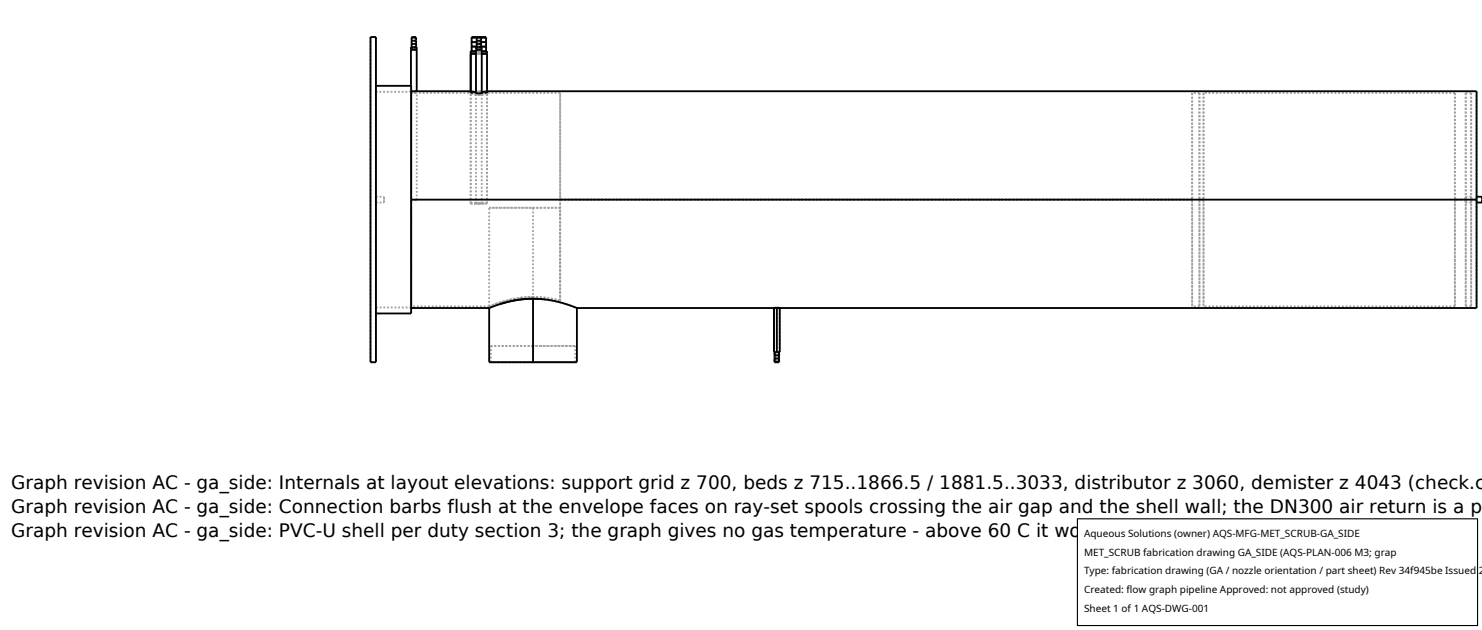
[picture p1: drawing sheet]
<svg xmlns="http://www.w3.org/2000/svg" width="212mm" height="90mm" viewBox="0 0 212 90" stroke-linecap="round" stroke-linejoin="round" font-family="sans-serif">
<defs><g id="words">
<g font-size="2.6">
<text x="1.6" y="69.8">Graph revision AC - ga_side: Internals at layout elevations: support grid z 700, beds z 715..1866.5 / 1881.5..3033, distributor z 3060, demister z 4043 (check.c</text>
<text x="1.6" y="73.3">Graph revision AC - ga_side: Connection barbs flush at the envelope faces on ray-set spools crossing the air gap and the shell wall; the DN300 air return is a p</text>
<text x="1.6" y="76.7">Graph revision AC - ga_side: PVC-U shell per duty section 3; the graph gives no gas temperature - above 60 C it would be CPVC (hold, W12)</text>
</g>
<g font-size="1.4">
<text x="154.8" y="76.6">Aqueous Solutions (owner) AQS-MFG-MET_SCRUB-GA_SIDE</text>
<text x="154.8" y="79.3">MET_SCRUB fabrication drawing GA_SIDE (AQS-PLAN-006 M3; grap</text>
<text x="154.8" y="82">Type: fabrication drawing (GA / nozzle orientation / part sheet) Rev 34f945be Issued 2</text>
<text x="154.8" y="84.7">Created: flow graph pipeline Approved: not approved (study)</text>
<text x="154.8" y="87.4">Sheet 1 of 1 AQS-DWG-001</text>
</g>
</g></defs>
<g fill="none" stroke="#a0a0a0" stroke-width=".26" stroke-dasharray=".3 .3" stroke-linecap="butt">
<path d="M52.9 5.3h.8M52.9 5.3v46.4M53.7 5.3v46.4M53.7 12.3v32.5M53.7 13.1v30.8M58.7 13.1h-5M58.7 13v-.7M58.7 13v15.5M58.7 13.3h.4M58.7 13.3v15.2M58.7 13.1v15.4M58.7 13.3v-.2"/>
<path d="M58.8 6.7h.3M58.8 6.3h.3M58.8 5.8h.3M58.8 5.4h.3M59.1 6.7h.3M59.1 6.3h.3M59.1 5.8h.3M59.1 5.4h.3M59.1 13.3h.4M59.1 13h-.4M59.2 13h-.1M59.4 6.7h-.6"/>
<path d="M59.4 6.3h-.6M59.4 5.8h-.6M59.4 5.4h-.6M59.4 5.3h-.6M59.5 13h-.2M59.5 7.1h-.8M59.5 7h-.8M59.5 6.7h-.8M59.5 13.3h-.8M67.2 13.1l1.2-.1M67.2 7.7h1.2M67.2 7.6h1.2"/>
<path d="M67.2 7.3h1.2M67.2 13.4l1.2-.1M67.2 13.3l1.2 .1M67.2 13.1v-.1M67.2 7.6v.1M67.2 7.3v.3M67.3 6.7h1.1M67.3 6h1.1M67.3 5.4h1.1M67.4 7.3h1M67.4 6.7h1M67.4 6h1"/>
<path d="M67.4 5.4h1M67.4 5.3h1M67.4 7.3l-.1-.6M67.4 6.7l-.1-.7M67.4 6l-.1-.6M67.4 5.3v.1M67.5 13h-.3M67.5 13.3h-.3M67.5 13.3h-8M68 13.1h.4M68 7.7h.4M68 7.6h.4"/>
<path d="M68 7.3h.4M68 13.5l.4 .1M68.1 5.4h.3M68.1 6h.3M68.1 6.7h.3M68.1 6.3h.3M68.1 5.8h.3M68.1 5.3h.3M68.4 13l1.2 .1M68.4 13.1h.4M68.4 7.7h1.2M68.4 7.7h.4"/>
<path d="M68.4 7.6h1.2M68.4 7.6h.4M68.4 7.3h1.2M68.4 7.3h.4M68.4 7.3h1M68.4 6.7h.3M68.4 6.7h1M68.4 6.3h.3M68.4 6h1M68.4 6h.3M68.4 5.8h.3M68.4 5.4h1"/>
<path d="M68.4 5.4h.3M68.4 5.3h1M68.4 5.3h.3M68.4 13.3l1.2 .1M68.4 13.4l1.2-.1M68.4 13.6l.4-.1M68.7 6.7h-.6M68.7 6.3h-.6M68.7 5.8h-.6M68.7 5.4h-.6M68.7 5.3h-.6M68.8 13.3h-.8"/>
<path d="M68.8 7.1h-.8M68.8 7h-.8M68.8 6.7h-.8M68.8 13.5h-.8M69.3 13.3h-.8h-1M69.3 13h-1.8M69.3 13.3h-1.8M69.4 7.3h-2M69.4 6.7h-2M69.4 6h-2M69.4 5.4h-2M69.4 5.3h-2"/>
<path d="M69.4 7.3v-.6M69.4 6.7v-.7M69.4 6v-.6M69.4 5.3v.1M69.4 6.7h-2.1M69.4 6h-2.1M69.4 5.4h-2.1M69.6 13h-.3M69.6 7.7h-2.4M69.6 7.6h-2.4M69.6 7.3h-2.4M69.6 13.4l-1.1 .2-.8-.1-.5-.1"/>
<path d="M69.6 13.3h-.3M69.6 13.1v-5.4M69.6 7.6v.1M69.6 7.3v.3M80 13.3v15.2M80 13.3h-10.7M170.3 13.3v15.2M171.3 13.3v15.2M171.3 13.3h-1M171.9 13.3v15.2M207.8 13.3v15.2M207.8 13.3h-35.9"/>
<path d="M209.3 13.3v15.2M210.1 13.3v15.2M210.1 13.3h-.8M53.7 28.5v-16.2M53.7 28.5v-15.4M53.7 28.5v.4M53.7 28.9v-.8M53.7 28.1v.4M53.7 28.9h1.2M53.7 28.1h1.2M54.9 28.5v-.4M54.9 28.1v.8"/>
<path d="M54.9 28.9v-.4M58.7 28.6h.4M58.7 28.6v-15.5M58.7 28.5v15.5M58.7 28.5v15.3M58.7 28.5v15.4M59.1 28.6h.4M59.5 28.6h-.8M59.5 28.6v-15.3M67.2 29h1.2M67.2 29v-15.6M67.2 29v-15.7"/>
<path d="M68 29h.4M68 29v-15.5M68.4 29h1.2M68.4 29h.4M68.8 29h-.8M68.8 29v-15.5M69.6 29h-2.4M69.6 29v-15.6M69.6 29v-15.7M69.9 29.7h6.2M76.1 29.7v12.7M76.1 29.7h3.9"/>
<path d="M80 28.5v14.4M80 29.7h-10.1M170.3 28.5v15.3M170.3 28.5h-90.3M171.3 28.5v15.3M171.9 28.5v15.3M171.9 28.5h-.6M207.8 28.5v15.3M209.3 28.5v15.3M209.3 28.5v.4M209.3 28.9v-.8M209.3 28.1v.4"/>
<path d="M209.3 28.5h-1.5M210.1 28.5v15.3M210.1 28.5v-.4M210.1 28.1v.8M210.1 28.9v-.4M210.1 28.1h-.8M210.1 28.9h-.8M210.9 28.5v-.4M210.9 28.1v.8M210.9 28.9v-.4M210.9 28.5h-.8M211.7 28.9v-.8"/>
<path d="M52.9 51.7h.8M53.7 44.8v-16.3M53.7 43.9v-15.4M58.7 44.8v-32.5M58.7 44v-31M58.7 43.8v-30.5M58.7 43.9v-30.8M58.7 43.9h-5M69.9 44l1.6-.6M69.9 51.7h12.5M69.9 43.8l2.6-.9 2.6-.5 2.3 .1 2.6 .4M69.9 43.8h-11.2"/>
<path d="M69.9 43.8v-14.1M70.1 51.7h12.1M70.1 49.4h12.1M70.1 51.7v-2.3M76.1 51.7h-6M76.1 49.4h-6M76.1 42.4l-1.6 .1-1.6 .3-3 1M77 42.7h.1M77.6 42.7h.1M77.8 42.8l2.3 .4 2.3 .8M80 42.9v-29.6M80 42.9v-13.2"/>
<path d="M80 42.9l-1.9-.4-2-.1M82.2 51.7h-6.1M82.2 49.4h-6.1M82.2 51.7v-2.3M110.5 44h.9M110.5 50.3h.9M110.6 44h-.1M110.6 50.7h.7M110.6 51.2h.7M110.6 51.6h.7M110.6 50.3h.7M110.6 51.7h.7"/>
<path d="M110.6 50.7v.5M110.7 44h.1M110.8 44h-.1M110.9 44h.1M111 50.3v-6.3M111 50.3h-.5M111 50.3h-.4M111 50.7h-.4M111 51.2h-.4M111 51.6h-.4M111 51.7h-.4M111.3 50.3h-.3"/>
<path d="M111.3 50.7h-.3M111.3 51.2h-.3M111.3 51.6h-.3M111.3 51.7h-.3M111.3 50.7v.5M111.3 51.7v-.1M111.4 50.3h-.4M111.4 44h-.9M111.4 50.3v-6.3M170.3 43.8v-30.5M171.3 43.8v-30.5M171.3 43.8h-1"/>
<path d="M171.9 43.8v-30.5M207.8 43.8v-30.5M207.8 43.8h-35.9M209.3 43.8v-30.5M210.1 43.8v-30.5M210.1 43.8h-.8M210.9 44v-31"/>
</g>
<g fill="none" stroke="#000" stroke-width=".26">
<path d="M52.9 5.3h.8v46.4h-.8zM53.7 12.3h5v32.5h-5M58.7 7.1h.8M58.7 7h.8M58.7 12.3v-5.6h.8v6.3M58.8 5.8h.6v.5M58.8 5.4v-.1h.6v.1M58.8 6.7v-.4h.6v.4M59.1 13h.1M59.2 13h.1M59.4 5.8v-.4h-.6v.9M59.5 13h-.8"/>
<path d="M59.5 13h7.7M67.2 13.1l.3 .2M67.2 13l.8 .1M67.2 7.7h.8M67.2 7.6h.8M67.4 5.4v-.1h2v.1M67.4 6l-.1-.6h2.1v1.3M68 6.7h.8v6.6h-.2h-.6zM68 7.1h.8M68 7h.8M68 7.3h-.8v5.7M68.1 5.4v.4"/>
<path d="M68.1 6h-.8l.1 .7M68.1 6.7h-.8l.1 .6M68.1 6.7v-.4h.6v.4M68.1 6.3v-.5h.6v.5M68.1 5.3v.1M68.7 5.3v.1M68.7 6.7h.7v.6M68.7 6h.7M68.7 5.4v.4M68.8 7.7h.8M68.8 7.6h.8M68.8 7.3h.8v5.7"/>
<path d="M69.6 13.1l-.3 .2M69.6 13l-.8 .1M69.6 13h141.3v31h-99.5M58.7 28.5h152.2M210.9 28.1h.8v.8h-.8M58.7 44h11.2M69.9 44v7.7h12.5v-7.7M73 43l-1.5 .4M76.1 42.7h-1.4l-1.6 .3-1.7 .4-1.5 .6M76.1 42.7h1.6l1.5 .3 1.7 .4 1.5 .6M76.1 42.7v9M77 42.7h-2.1l-1.9 .3"/>
<path d="M77.1 42.7h.5M77.7 42.7l.1 .1M82.4 44h28.1M110.5 44v6.3h.9v-6.3M110.6 44h.1M110.6 51.6v.1h.7v-.1M110.6 50.3v.4h.7M110.6 51.2v.4h.7v-.4M110.7 44h-.2M110.8 44h.3M111 44h-.5M111 44h.4"/>
<path d="M111 44v6.3M111.1 44h.3M111.3 50.3v.9h-.7v-.5M111.4 44h-.6"/>
</g>
<path d="M153.9 74.1h57.1v15.2h-57.1z" fill="#fff" stroke="#000" stroke-width=".16"/>
<use href="#words"/>
</svg>
